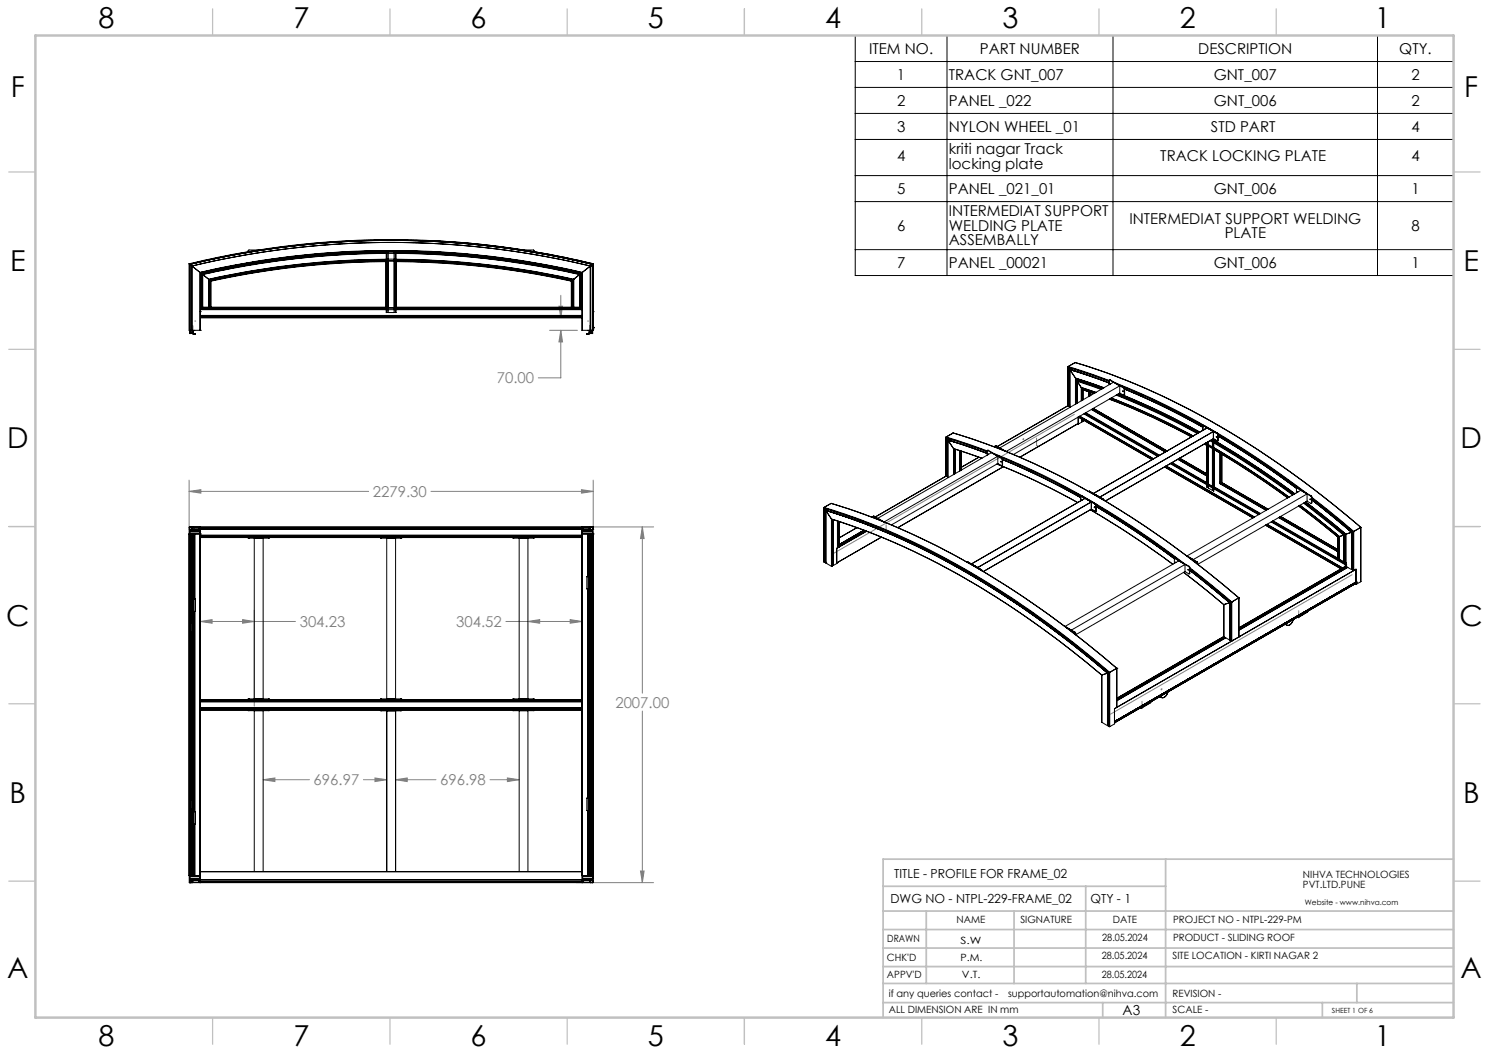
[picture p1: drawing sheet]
<svg xmlns="http://www.w3.org/2000/svg" width="420mm" height="297mm" viewBox="0 0 420 297" stroke-linecap="round" stroke-linejoin="round" font-family="sans-serif">
<defs><g id="words">
<g font-size="8.1">
<text x="27.8" y="8">8</text>
<text x="82.8" y="8">7</text>
<text x="132.8" y="8">6</text>
<text x="182.8" y="8">5</text>
<text x="232.8" y="8">4</text>
<text x="282.8" y="8">3</text>
<text x="332.8" y="8">2</text>
<text x="387.8" y="8">1</text>
<text x="3" y="27.2">F</text>
<text x="413" y="27.2">F</text>
<text x="2.8" y="76.5">E</text>
<text x="412.8" y="76.5">E</text>
<text x="2" y="126.5">D</text>
<text x="412" y="126.5">D</text>
<text x="1.7" y="176.5">C</text>
<text x="411.7" y="176.5">C</text>
<text x="2.7" y="226.5">B</text>
<text x="412.7" y="226.5">B</text>
<text x="2" y="275.7">A</text>
<text x="412" y="275.7">A</text>
<text x="27.8" y="295">8</text>
<text x="82.8" y="295">7</text>
<text x="132.8" y="295">6</text>
<text x="182.8" y="295">5</text>
<text x="232.8" y="295">4</text>
<text x="282.8" y="295">3</text>
<text x="332.8" y="295">2</text>
<text x="387.8" y="295">1</text>
</g>
<g font-size="4.2">
<text x="245.1" y="15.2">ITEM NO.</text>
<text x="276.4" y="15.2">PART NUMBER</text>
<text x="338" y="15.2">DESCRIPTION</text>
<text x="394.7" y="15.2">QTY.</text>
<text x="253" y="22.5">1</text>
<text x="267.6" y="22.5">TRACK GNT_007</text>
<text x="342.4" y="22.5">GNT_007</text>
<text x="398.1" y="22.5">2</text>
<text x="253" y="29.8">2</text>
<text x="267.6" y="29.8">PANEL _022</text>
<text x="342.4" y="29.8">GNT_006</text>
<text x="398.1" y="29.8">2</text>
<text x="253" y="37.2">3</text>
<text x="267.6" y="37.2">NYLON WHEEL _01</text>
<text x="341.6" y="37.2">STD PART</text>
<text x="398.1" y="37.2">4</text>
<text x="253" y="45.5">4</text>
<text x="267.6" y="43.5">kriti nagar Track</text>
<text x="267.6" y="47.6">locking plate</text>
<text x="327.3" y="45.5">TRACK LOCKING PLATE</text>
<text x="398.1" y="45.5">4</text>
<text x="253" y="54.7">5</text>
<text x="267.6" y="54.7">PANEL _021_01</text>
<text x="342.4" y="54.7">GNT_006</text>
<text x="398.1" y="54.7">1</text>
<text x="253" y="65.1">6</text>
<text x="267.6" y="61">INTERMEDIAT SUPPORT</text>
<text x="267.6" y="65.1">WELDING PLATE</text>
<text x="318.6" y="63.1">INTERMEDIAT SUPPORT WELDING</text>
<text x="398.1" y="65.1">8</text>
<text x="267.6" y="69.2">ASSEMBALLY</text>
<text x="345.4" y="67.2">PLATE</text>
<text x="253" y="75.6">7</text>
<text x="267.6" y="75.6">PANEL _00021</text>
<text x="342.4" y="75.6">GNT_006</text>
<text x="398.1" y="75.6">1</text>
</g>
<g font-size="4.2" fill="#808080">
<text x="140.1" y="108.1">70.00</text>
<text x="105.2" y="140.2">2279.30</text>
<text x="84.5" y="176.9">304.23</text>
<text x="128.6" y="176.9">304.52</text>
<text x="173.6" y="199.6">2007.00</text>
<text x="88.5" y="221.5">696.97</text>
<text x="124.2" y="221.5">696.98</text>
</g>
<text font-size="3.9" x="316.7" y="286.4">A3</text>
<g font-size="3.5">
<text x="252.2" y="247.7">TITLE - PROFILE FOR FRAME_02</text>
<text x="251.2" y="254.8">DWG NO - NTPL-229-FRAME_02</text>
<text x="307.6" y="254.8">QTY - 1</text>
</g>
<g font-size="2.8">
<text x="367.5" y="247.7">NIHVA TECHNOLOGIES</text>
<text x="367.5" y="250.5">PVT.LTD.PUNE</text>
<text x="269.8" y="260.4">NAME</text>
<text x="287.8" y="260.4">SIGNATURE</text>
<text x="313.9" y="260.5">DATE</text>
<text x="330.9" y="260.5">PROJECT NO - NTPL-229-PM</text>
<text x="250.3" y="265.7">DRAWN</text>
<text x="270.9" y="266.1">S.W</text>
<text x="310.9" y="265.5">28.05.2024</text>
<text x="330.9" y="265.5">PRODUCT - SLIDING ROOF</text>
<text x="250.2" y="271.1">CHK'D</text>
<text x="250.2" y="275.8">APPV'D</text>
<text x="270.9" y="271.1">P.M.</text>
<text x="271.3" y="275.8">V.T.</text>
<text x="310.8" y="270.6">28.05.2024</text>
<text x="310.8" y="275.8">28.05.2024</text>
<text x="330.7" y="270.6">SITE LOCATION - KIRTI NAGAR 2</text>
<text x="250.7" y="281.1">if any queries contact -</text>
<text x="284.3" y="281.1">supportautomation@nihva.com</text>
<text x="330.7" y="281.1">REVISION -</text>
<text x="250.7" y="285.6">ALL DIMENSION ARE IN mm</text>
<text x="330.7" y="285.6">SCALE -</text>
</g>
<text font-size="2.1" x="368.1" y="255.1">Website - www.nihva.com</text>
<text font-size="2" x="375.7" y="285.6">SHEET 1 OF 6</text>
</g></defs>
<g fill="none" stroke="#808080" stroke-width=".28">
<path d="M54.4 91.8v2.5h.7M54.9 90.6h.1M155 93.2h7.9M157.7 86.4h1l-.5 3.2zM158.2 93.2l.5 3.2h-1zM158.2 93.2v13.4h-6.4M158.2 83.3v6.3M165.7 90.6h.1M166.3 91.8v2.5h-.8M303 116.9l-68.1 39.3M53.3 138.6l3.4-.5v1zM53.3 135.4v13.9"/>
<path d="M53.3 138.6h50.7M121.6 138.6h45.7M164 138.1l3.3 .5-3.3 .5zM167.3 135.4v13.9M292.4 123.6v2l.5 .3M54.9 150.6v96.4M165.5 148.6h18.9M165.7 150.6v96.4M181.2 148.6l.5 3.3h-1zM181.2 148.6v46.9M249.9 148.1v2l.6 .3M56.5 175.3l3.3-.5v1z"/>
<path d="M56.5 175.3h26.8M68.4 174.8l3.3 .5-3.3 .5zM71.7 172.1v27.1M142.7 175.3h21.4M148.9 175.3l3.3-.5v1zM160.8 174.8l3.3 .5-3.3 .5zM165.5 162.6h.8M166.3 162.6h.1M366.3 172.3v2l-.5-.3M381.4 162.1l-68.2 39.3M322.1 197.8v2l-.5-.3M74.2 219.9l3.3-.5v1z"/>
<path d="M74.2 219.9h13.1M102.5 219.9h6.6M105.8 219.4l3.3 .5-3.3 .5zM111.6 219.9l3.3-.5v1zM111.6 219.9h11.4M138.2 219.9h8.2M143.1 219.4l3.3 .5-3.3 .5zM181.2 200.6v48.4M166.3 225.1h-.8M162.5 249h21.9M180.7 245.7h1l-.5 3.3z"/>
<circle cx="288.7" cy="123.9" r=".12"/>
<circle cx="327.6" cy="194.4" r=".12"/>
</g>
<path d="M241.2 10h168.8v67.7h-168.8zM241.2 17.4h168.8M267.1 10v67.7M313.9 10v67.7M388.5 10v67.7M241.2 24.7h168.8M241.2 32h168.8M241.2 39.3h168.8M241.2 49.5h168.8M241.2 56.9h168.8M241.2 70.4h168.8" fill="none" stroke="#000" stroke-width=".28"/>
<g fill="none" stroke="#c0c0c0" stroke-width=".35">
<path d="M60 2.5v7.5M110 2.5v7.5M160 2.5v7.5M210 2.5v7.5M260 2.5v7.5M310 2.5v7.5M360 2.5v7.5M2.5 48.5h7.5M410 48.5h7.5M2.5 98.5h7.5M410 98.5h7.5M2.5 148.5h7.5"/>
<path d="M410 148.5h7.5M2.5 198.5h7.5M410 198.5h7.5M2.5 248.5h7.5M410 248.5h7.5M60 287v7.5M110 287v7.5M160 287v7.5M210 287v7.5M260 287v7.5M310 287v7.5M360 287v7.5"/>
</g>
<g fill="none" stroke="#c0c0c0" stroke-width=".5">
<path d="M249.1 257h160.9M249.1 250h79.7M261.3 257v20.4M286 257v20.4M306.2 250v27.4M328.8 242.3v44.7M410 242.3h-160.9v44.7M249.1 272.6h160.9M249.1 267.4h160.9M249.1 262.2h160.9M249.1 277.4h160.9M382.7 277.4v5.4"/>
<path d="M249.1 282.8h160.9M311 282.8v4.2M373 282.8v4.2"/>
</g>
<path d="M10 10h400v277h-400z" fill="none" stroke="#c0c0c0" stroke-width=".7"/>
<path d="M157.7 86.4h1l-.5 3.2zM158.2 93.2l.5 3.2h-1zM181.2 148.6l.5 3.3h-1zM180.7 245.7h1l-.5 3.3zM53.3 138.6l3.4-.5v1zM164 138.1l3.3 .5-3.3 .5zM74.2 219.9l3.3-.5v1zM105.8 219.4l3.3 .5-3.3 .5zM68.4 174.8l3.3 .5-3.3 .5zM56.5 175.3l3.3-.5v1zM111.6 219.9l3.3-.5v1zM143.1 219.4l3.3 .5-3.3 .5zM148.9 175.3l3.3-.5v1zM160.8 174.8l3.3 .5-3.3 .5z" fill="#808080"/>
<g fill="none" stroke="#000" stroke-width=".28">
<path d="M53.3 74.4l.1 18.8M53.3 74.4l.1 .1M53.3 74.4a241.7 241.7 0 0 1 114 0M53.4 74.5a240.8 240.8 0 0 1 113.8 0M53.4 74.5v18.7M53.4 74.5h.1M53.5 74.5l.1 .1M53.5 74.5a241.4 241.4 0 0 1 113.6 0M53.5 74.5v18.7M53.6 74.6h.1M53.6 74.6a241.3 241.3 0 0 1 113.5 0M53.6 74.6a241.2 241.2 0 0 1 113.5 0"/>
<path d="M53.6 74.6l.5 .4M54.1 75l.1 18.2M54.1 75h.1M54.1 75a240.1 240.1 0 0 1 112.4 0M54.2 75a241.2 241.2 0 0 1 112.3 0M54.2 75v18.2M54.2 75l2.2 1.8M56.4 76.8l.1 .1M56.4 76.8a238.5 238.5 0 0 1 107.9 0M56.4 76.8v16.4M56.5 76.9l.1 .1M56.5 76.9a238.9 238.9 0 0 1 107.6 0"/>
<path d="M56.5 76.9v16.3M56.6 77a240.9 240.9 0 0 1 107.5 0M56.6 77v9.6M56.6 77l.2 .1M56.8 77.1l.1 .1M56.8 77.1a240.2 240.2 0 0 1 107 0M56.8 77.1v9.5M56.9 77.2a240.4 240.4 0 0 1 51.9-6v.2a238.3 238.3 0 0 0-51.7 6M56.9 77.2l.2 .2M56.9 77.2v9.4M57.1 77.4h.1M57.1 77.4v9.2"/>
<path d="M57.2 77.4a239.9 239.9 0 0 1 106.3 0M57.2 77.4v9.2M57.2 77.4l1.6 1.3M57.4 76.7l-.9 .2M58.8 78.8h.1M58.8 78.8a236.2 236.2 0 0 1 103 0M58.8 78.7v7.9M58.9 78.8a235.6 235.6 0 0 1 49.9-5.6v.2a238.3 238.3 0 0 0-49.7 5.6M58.9 78.8l.2 .2M58.9 78.8v7.8M58.9 78.8l.2 .1M59.1 78.9l.1 .1"/>
<path d="M59.1 78.9v7.7M59.1 79l.1 .1M59.2 79.1a237.3 237.3 0 0 1 102.3 0M59.2 79v7.6M59.2 79l.2 .2M59.4 79.2l.1 .1M59.4 79.2a236.9 236.9 0 0 1 101.9 0M59.4 79.2v7.4M59.5 79.3a235.8 235.8 0 0 1 49.3-5.5v12.8h-49.3M59.5 79.3v7.3M72.9 70.5h-2.8l-.1 .5M107.5 67.6h5.7"/>
<path d="M108.8 70.8h.1M108.8 70.8a238.6 238.6 0 0 0-52.3 6.1M108.9 70.8v17.4h.2v-17.4M108.9 70.8h.2M109.1 70.8h.2M109.3 70.8h.1M109.3 71.2l.1 .2zM109.3 73.2l.1 .2zM109.3 73.8h.1v12.8h-.1zM109.4 70.8h.1M109.5 70.8v17.4h1.7v-17.4M109.5 70.8h1.7"/>
<path d="M111.2 70.8h.1M111.2 70.8h.2M111.2 71.2h.2v.2h-.2zM111.2 73.2l.2 .2zM111.2 73.8h.2v12.8h-.2zM111.4 70.8h.1M111.5 70.8v17.4h.2v-17.4M111.5 70.8h.2M111.7 70.8h.1M111.8 70.8h.1M111.8 70.8a237.7 237.7 0 0 1 51.2 5.9M122.8 67.9l9.5 .7 12.4 1.5a19 19 0 0 0 5.8 .4l.2 .5h.2l8.2 1.6 8.2 1.8v18.8"/>
<path d="M161.1 79.3a235.8 235.8 0 0 0-49.3-5.5v12.8h49.3M161.1 79.3v7.3M161.3 79.2l-.2 .1M161.5 79.1l-.2 .1M161.5 79v7.6M161.5 79l-.2 .2v7.4M161.6 78.9l-.1 .1M161.6 79l-.1 .1M161.6 78.9v7.7M161.7 78.8a234.9 234.9 0 0 0-49.9-5.6v.2a238.9 238.9 0 0 1 49.8 5.6M161.7 78.8l-.1 .1M161.7 78.8v7.8"/>
<path d="M161.8 78.8h-.1M161.9 78.7v7.9M163.5 77.4v9.2M163.5 77.4l-1.6 1.3M163.6 77.4h.1M163.6 77.4h-.1M163.6 77.4v9.2M163.8 77.2a240.4 240.4 0 0 0-52-6v.2a238.9 238.9 0 0 1 51.8 6M163.8 77.2l-.2 .2M163.8 77.2v9.4M163.8 77.1v.1M163.8 77.1v9.5"/>
<path d="M164.1 77v9.6M164.1 77l-.3 .1M164.1 76.9v.1M164.1 76.9l.2 16.3M164.3 76.8l-.2 .1M164.3 76.8v16.4M166.5 75h.1M166.5 75l-2.2 1.8M166.5 75v18.2M167.1 74.6h.1M167.1 74.6v18.6M167.1 74.6l-.6 .4"/>
<path d="M167.1 74.5v.1M167.1 74.5v18.7M167.2 74.5h-.1M167.2 74.5v18.7M167.3 74.4l-.1 .1M167.3 74.4v18.8M53.4 93.2h3M53.5 93.2l.1 .9M53.5 93.2h.1M53.6 93.2h.1M53.6 93.2v.9M53.6 94.1h.1"/>
<path d="M53.7 93.2v.9M53.8 94l-.1 .1M53.8 94l.1-.1 .3 .1M53.8 93.2v.8M54.2 94v.1M54.2 93.2v.8M54.2 93.2v.9M54.2 94.1h.2M54.4 94l.3 .3M54.4 94h.1M54.4 93.2v.8M54.5 94l.2 .1"/>
<path d="M54.5 93.2v.8M54.7 93.2h.2M54.7 94.1h.4l-.4 .2M54.7 94.1v.2M56.4 93.2h.1M56.5 86.6h.1M56.5 87.9h.1M56.5 93.2h.1M56.5 92.9v.1M56.5 87.1h52.3v.1h-52.3M56.5 89.1h107.6M56.5 89.2h107.6"/>
<path d="M56.5 89.6h107.6M56.5 86.7h107.6M56.5 87h107.6M56.5 89h107.6M56.5 87.3h107.6M56.5 89.3h107.6M56.6 86.6h.2M56.8 86.6h.1M56.9 86.6h.2M57.1 86.6h.1M57.2 86.6h1.6M58.8 86.6h.1"/>
<path d="M58.9 86.6h.2M59.1 86.6h.1M59.2 86.6h.2M59.4 86.6h.1M109.3 87.1l.1 .1zM111.2 87.1l.2 .1zM161.1 86.6h.2M161.3 86.6h.2M161.5 86.6h.1M161.6 86.6h.1M161.7 86.6h.2M161.9 86.6h1.6"/>
<path d="M163.5 86.6h.1M163.6 86.6h.2M163.8 86.6h.1M163.8 86.6h.3M164.1 86.6h.1M164.1 87.1h-52.3v.1h52.3M164.3 93.2h2.9M165.5 94.1h.5M165.7 93.2h.3M166 94.1h-.5v.2h.5M166 94.1v.2M166.1 93.9l-.1 .2"/>
<path d="M166.1 94l-.1 .1M166.1 94l-.1 .2M166.1 94h.2M166.1 93.2v.8M166.3 94.1h.1M166.3 94l-.3 .3M166.3 93.2v.8M166.4 93.2v.9M166.5 94l-.1 .1M166.5 94l.2-.1 .2 .1M166.5 93.2v.8M166.5 93.2h.1"/>
<path d="M166.9 94v.1M166.9 93.2v.8M166.9 93.2v.9M166.9 94.1h.2M167.1 93.2h.1M167.1 93.2v.9M167.2 93.2l-.1 .9M167.2 93.2h.1M167.3 92.4h.1M167.3 87.9h.1M167.3 92.3h.1M167.3 92.7h.1"/>
<path d="M167.3 92.7v.1M167.3 92.3v.1M301.2 114.4l.1 .1M301.2 103.5l.1 11M301.2 114.4l-19.9 11.5M301.3 103.4v.1M301.3 103.4l11.5 3.9M301.3 103.5l11.5 4M301.3 103.5v.1M301.3 114.5h.1M301.3 103.6l11.5 3.9M301.3 103.6h.1"/>
<path d="M301.3 103.6l.1 10.9M301.3 103.6v10.9M301.4 114.5h.1M301.8 104.2l11 3.9-11-3.8M301.8 104.2v.1M301.8 114.8h.1M301.8 104.2v10.6M301.8 104.3l1.6 2.3M301.8 114.8l.1 .1M301.8 114.2l-.4 .2M301.8 104.2h.1M301.8 104.2l11 3.8"/>
<path d="M301.8 103.7v.5M301.8 104.2l1.7 .5M302.1 103.9v.3M302.2 103.9v.2M302.4 104l-.5 .2M303.3 102.3a209.5 209.5 0 0 1 63.1 32.6l8.8 6.7 8.6 7.2M303.3 102.3h.1M303.3 102.3l-2 1.1M303.3 102.3a208.3 208.3 0 0 1 62.7 32.3l10.9 8.3 7 5.8M303.4 106.6l.1 .1M303.4 106.6v7.4M303.4 106.8v.1"/>
<path d="M303.4 106.9l7.7 2.6M303.4 106.8l7.9 2.7M303.4 106.6l8 2.8M303.4 106.9l.2 .3M303.5 106.7l7.9 2.7M303.5 106.7l-.1 .1M303.6 107.2h.1M303.6 107.2l7.3 2.4M303.6 107.2v6.7M303.6 107.2l7.3 2.5M303.7 107.2v6.6M303.8 107.5v6.3"/>
<path d="M303.8 107.5l6.8 2.3M303.8 107.5l1.2 1.8M303.8 107.4v.1M303.8 107.4l.2-.1zM303.8 107.4l7 2.3M304 119.6h.1M304 119.5v.1M304.1 119.4h.1M304.1 119.6v-2l20.9 12M304.1 119.4l-16.4 9.6M304.3 117.5l20.8 12M304.4 117.4l20.9 12.1"/>
<path d="M304.6 117.4l20.8 12M305 109.3l4.1 1.4M305 109.3h.1M305 109.3v3.8M305.1 119.1l-1 .5M305.1 118.2v.9M305.1 118.8l.1 .1M305.1 109.4v3.6M305.2 118.9h.1M305.2 109.6v3.4M305.2 118.2v.7M305.2 109.7l3.6 1.2"/>
<path d="M305.2 109.6l.2 .3M305.3 109.5l-.1 .1M305.3 109.5l3.7 1.3M305.3 118.4v.5M305.4 109.9l3.2 1.1zM305.4 109.4l-.1 .1zM305.4 109.9v3M305.5 118.8h.1M305.5 118.4v.4M305.5 118.8l-.2 .1M305.5 110v2.7M305.7 116.7l20.8 12"/>
<path d="M305.9 116.6l20.8 12.1M306 116.6l20.8 12M306.1 116.5l20.9 12M306.3 116.4l20.8 12M307.1 110.5v1.3M307.5 110.6v1M307.6 110.7l-.1 .9M307.6 110.7v.8M307.7 110.7v.8M307.9 115.5l20.8 12M308.2 115.3l20.8 12M308.3 115.2l20.8 12"/>
<path d="M308.4 115.2l20.8 12M312.8 107.3v1.2M312.9 112.6a186.7 186.7 0 0 1 23.2 10.6 180.7 180.7 0 0 0-23.2-10.6M313 107.2l-.2 .1M313 107.2l3.9 2.2M313.1 107.1l-.2 .1M313.1 112.4a189.1 189.1 0 0 1 23.2 10.7M313.1 107.1l-.1 .1M313.1 107.1l3.9 2.3M313.2 108.3v.1M313.3 112.4a190.9 190.9 0 0 1 23.1 10.6M313.4 112.3a197.3 197.3 0 0 1 23.1 10.7 186.1 186.1 0 0 0-23.1-10.7"/>
<path d="M314.7 108a230.1 230.1 0 0 1 53.8 31.1M314.9 111.4a196.8 196.8 0 0 1 22.8 10.9M315 111.4a184.4 184.4 0 0 1 22.9 10.8M315.1 111.3a191.2 191.2 0 0 1 22.9 10.8 193.3 193.3 0 0 0-22.9-10.8zM315.3 111.2a207.8 207.8 0 0 1 22.8 10.8M315.5 111.1a198.3 198.3 0 0 1 22.8 10.9M315.5 108.5a201.6 201.6 0 0 1 23.9 11.5M315.6 111a196.2 196.2 0 0 1 22.8 10.9 196.7 196.7 0 0 0-22.8-10.9M315.8 110.9l1.2 .6 .1-.1M315.8 108.8l-1.7-1-32.1 18.5 1.7 1-2.7-1.6M315.8 108.8l-32 18.5M315.8 108.8v2.1"/>
<path d="M315.8 110.9l-29.9 17.3M315.9 108.7a237.6 237.6 0 0 1 23.5 11.3h.1M316.8 110.3v.1M316.9 109.4l.2 .3M317 109.4l.2 .3M317 109.4h-.1M317.1 109.7v1.7M317.2 111.3l-.2 .2M317.2 109.8a197.1 197.1 0 0 1 22.1 10.7M317.2 109.7a199.2 199.2 0 0 1 22.1 10.8 197.1 197.1 0 0 0-22.1-10.8M317.2 109.7h-.1M317.2 111.3l-.1 .1"/>
<path d="M317.2 109.7v1.6M266.8 123.3l.1 11.1M266.8 134.3l-19.9 11.5M266.9 123.3v.1M266.9 123.3l11.5 3.9M266.9 123.4l11.5 3.9M266.9 123.4v.1M266.9 123.4v11M266.9 123.5h.1M266.9 134.4h.1M266.9 123.5v10.9M267 134.4h.1"/>
<path d="M267 134.4h-.1M267 123.5l11.4 3.9M267.4 124.1h.1M267.3 124.1l.1 10.6M267.3 134.1l-.3 .2M267.4 124.1l11 3.8M267.4 124.1l1.6 2.4M267.4 134.7h.1M267.4 123.6v11.1M267.4 124.1l1.6 .5M267.4 124.1l11 3.8zM267.7 123.7v.3"/>
<path d="M267.7 123.8v.2M268 123.8l-.5 .3M268.9 122.1a209.3 209.3 0 0 1 63.1 32.7l8.7 6.7 8.7 7.1M268.9 122.1h.1M268.9 122.1l-2 1.2M268.9 122.1a207.2 207.2 0 0 1 62.7 32.3l8.2 6.3 9.7 7.9M269 126.5v.1M269 126.5l8 2.8M269 126.5v7.4M269 126.6l7.9 2.7M269.1 126.6v7.2M269.2 126.6v7.1"/>
<path d="M269.3 126.7v7M269.3 126.7v6.9M269.5 126.7v6.9M270.7 127.1v5.8M270.8 127.1v5.7M270.9 127.2v5.5M271.1 127.2v5.4M276.1 129l-5 2.8M278.4 127.2v1.2M278.6 127.1l-.2 .1M278.6 127.1l3.9 2.2M278.7 127l-.2 .1"/>
<path d="M278.7 127l-.1 .1M278.7 127l3.9 2.3M278.8 128.2h-.1M278.8 128.1v.1M280.2 127.9a226.8 226.8 0 0 1 53.8 31.1M280.8 125.8h-.1v.3M280.8 125.8l2.2 1.2M281 125.7l-.3 .1M281 125.7l-.2 .1M281.1 128.4a201.6 201.6 0 0 1 23.9 11.5M281.4 130.7l1.1 .7 .2-.1M281.4 128.6a217.8 217.8 0 0 1 23.6 11.3"/>
<path d="M281.4 128.7l-1.7-1-32.1 18.5 1.6 1-2.7-1.6M281.4 130.7l-30 17.4M281.4 128.7l-32 18.5M281.4 128.7v2M282.4 130.2h.1M282.5 129.3l.2 .3M282.6 129.3l.2 .3M282.6 129.3h-.1M282.7 129.6v1.7M282.8 131.2l-.2 .2M282.8 129.6a190.5 190.5 0 0 1 22 10.7 196.6 196.6 0 0 0-22-10.7 197.1 197.1 0 0 1 22 10.8M282.8 129.6h-.1"/>
<path d="M282.8 131.2l-.1 .1M282.8 129.6v1.6M283 131.6l-29.8 17.2M305 139.9l-.2 .1v1.2M305 139.9h.1M305 139.9l3.9 2.3M305.1 139.9h-.1M305.1 139.9l3.9 2.2M307.2 138.6l3.9 2.3M307.3 138.6h-.1M307.3 138.6l4 2.2M308.4 139.2l32.1-18.5 1.8 1-32.1 18.5z"/>
<path d="M328.5 131.7l24.9 14.4M328.6 131.6l25 14.4M328.8 131.5l24.9 14.4M328.9 131.4l24.9 14.4M330.1 130.8l24.9 14.4M330.2 130.7l10.2 5.9M330.3 130.6l24.9 14.4M330.5 130.5l24.9 14.4M330.6 130.5l9.8 5.6M332.2 129.5l8.2 4.7M332.6 129.3l7.8 4.5M332.7 129.3l7.7 4.4"/>
<path d="M339.4 120l-.1 .1v1.3M339.4 120l3.9 2.3M339.5 120h-.1M339.5 120l3.9 2.2M339.7 121.1l-.2 .1M339.7 125.2l.7 .4M339.7 125.2a249.3 249.3 0 0 1 23.5 15.2 241 241 0 0 0-20.8-13.6M339.9 125.1a238.7 238.7 0 0 1 23.5 15.2M340 125l.4 .2M340.1 125l.3 .1M340.1 125a234.1 234.1 0 0 1 23.5 15.2 262 262 0 0 0-21.2-13.9M340.6 124.7v12.8l-.2-.1v-12.6"/>
<path d="M340.6 136.6l.2 .1M340.6 125.3l.2 .1M340.6 125.8l.2 .1M340.7 136.3h.1M340.7 125.3l.1 .2M340.7 125.8v10.4M340.7 136.7l.1 .1M341.3 124.3a259.6 259.6 0 0 1 23.3 15.3M341.6 124.1a250.4 250.4 0 0 1 23.2 15.4 261.2 261.2 0 0 0-22.4-14.8M341.7 124.1a249.8 249.8 0 0 1 23.3 15.3M341.8 124l.2 .1M342 123.9a247 247 0 0 1 23.2 15.4 259.3 259.3 0 0 0-23.3-15.4"/>
<path d="M342 124.1v14.2l-1.2-.6v-13.1M342.1 124.5l.1 .1M342.1 124h-.2a259.8 259.8 0 0 1 23.2 15.3M342.1 137.4l.1 .1M342.1 126.1l.1 .1M342.1 126.6l.1 .1M342.1 124h.1M342.1 124.1h-.1M342.1 124.1h.1M342.1 124.5l.1 .2M342.1 126.1l.1 .2M342.1 126.6l.1 10.5"/>
<path d="M342.1 137.5l.1 .1M342.2 124l-.1 .1M342.2 124.2l.2 14.3v-14.1M342.2 124.3l.2 .1M342.3 123.8l1.1 .6 .1-.2M342.3 121.7v2.1M342.3 123.8l-30.5 17.5M342.4 124.4h.1M342.4 124.2l-.2 .1M342.4 124.2l.1 .1M342.4 124.2h.1M342.5 124.3h.1"/>
<path d="M342.5 124.4h.1M342.5 126.9v10.4l13.1 7.5M342.5 124.7v.1M342.5 126.4v.1M342.5 137.7v.1M342.5 124.8a255.4 255.4 0 0 1 22.3 14.7M342.5 126.5a229.3 229.3 0 0 1 21 13.8M342.5 137.8l12.6 7.3M342.6 124.3l-.1 .1M343.1 123.1l.1 .2zM343.2 123.2h.1M343.3 122.3l.2 .3"/>
<path d="M343.4 122.2l.2 .4M343.4 122.2l-.1 .1M343.5 122.6v1.6M343.6 122.4a256.1 256.1 0 0 1 23.9 16.1M343.6 124.2l-.1 .2M343.6 122.5a258.5 258.5 0 0 1 23.5 15.8M343.6 123a238 238 0 0 1 22.1 14.7 253.2 253.2 0 0 0-22.1-14.7zM343.6 122.9a242.5 242.5 0 0 1 22.1 14.8M343.6 122.6h-.1M343.6 124.2h-.1M343.6 122.6v1.6M344.1 127.8v8.6l13.1 7.5"/>
<path d="M344.1 135.9l13.5 7.8M344.1 135.9l.4 .2M344.5 128v8.6M344.5 136.2l-.4-.2 13.4 7.7M344.6 128.1v8.6M344.6 128.1v8M344.6 136.1l13.1 7.5M365.9 137.7h-.2v1.3M365.9 137.7l3.8 2.2M366 137.6l-.3 .1M366 137.6l-.1 .1M366 137.6l3.9 2.3"/>
<path d="M366 138.7l.1 .1M366.1 138.8h-.1M368.7 139.3l-1.8-1-32.1 18.5M368.7 139.3l-32.1 18.5M368.7 139.3v2.1M369.7 139.9l.2 .3M369.9 139.9l.1 .3M369.9 139.9h-.2M53.3 150.6h.6M53.5 148.7h.1M53.5 149.3h.1M53.5 148.7v.6"/>
<path d="M53.5 150.6l-.1 96.4M53.5 148.7h.7M53.5 149.3l.1 .4M53.5 149.3h.7M53.5 148.6h.1M53.5 149.8v.6M53.5 149.8h.1M53.5 150.4h.1M53.5 150.4h2.8M53.5 149.8h2.8M53.6 149.7h.1M53.6 150.5h.1"/>
<path d="M53.6 148.7h-.1M53.6 148.6v.1M53.6 150.5h.6M53.6 149.7h.6M53.6 150.5l-.1 .1M53.9 150.6h.1M53.9 150.6v25M54 150.6h.2M54 150.6v25M54.2 148.6v.1M54.2 148.7h.1M54.2 149.7h.1"/>
<path d="M54.2 150.5h.1M54.2 150.6h.1M54.2 150.6h.2M54.2 148.7v1M54.2 150.5v25M54.3 148.7h.1M54.3 149.4h.1M54.3 149.7h.1M54.3 150.5h.1M54.3 149.3h.1M54.3 149.7h2M54.3 149.4h2"/>
<path d="M54.3 150.5h2M54.3 148.7h2M54.3 149.3h1.8M54.3 148.7v.6M54.3 149.4v.3M54.3 150.5v25M54.4 150.6h.1M54.4 150.6v24.9M54.5 150.6h.1M54.5 150.6v18.4M54.6 150.6v18.4M54.6 150.6h.1"/>
<path d="M54.6 149.4h.1M54.6 149.3h.1M54.6 149.3v.1M54.6 149.4h1.5M54.6 150.6v96.4M54.7 150.6h.2M54.9 150.6h.1M54.9 150.6h1.6M54.9 150.6v18.4M56.1 149.4h.1M56.3 148.9h.1M56.3 148.7l-.2 .3v.4"/>
<path d="M56.3 148.7h.1M56.3 150.5h.1M56.3 149.7h.1M56.3 149.8h.1M56.3 150.4h.1M56.3 149.4v.3M56.3 149.8v.6M56.3 150.5l.1 96.5M56.4 149.2h107.8M56.4 148.6l-3.1 .1v98.3M56.4 148.6l.1 .1M56.4 148.6h107.9"/>
<path d="M56.5 151.2h107.6M56.5 148.9l107.7 .1M56.5 151h107.6M56.5 148.9l-.4 .2 .4 .2M56.5 148.7h107.6M56.5 148.9h107.6M56.5 149.3h107.6M56.5 151.6h107.6M56.5 150.6h.1M56.5 151.3h107.6M56.5 151.5h107.6M56.5 148.7v.2"/>
<path d="M56.5 149.3v99.6M70 151.6l.2 .2M70.2 151.6v.2M70.2 151.8h5.5M71.7 151.8v45.3M74.2 151.8v45.3M75.7 151.6v.2M76 151.6l-.3 .2M107.3 151.6l.3 .2M107.6 151.6v.2M107.6 151.8h5.5M109.1 151.8v45.3"/>
<path d="M111.6 151.8v45.3M113.1 151.6v.2M113.3 151.6l-.2 .2M144.7 151.6l.2 .2M144.9 151.8h5.5M144.9 151.6v.2M146.4 151.8v45.3M148.9 151.8v45.3M150.4 151.6v.2M150.7 151.6l-.3 .2M164.1 148.9l.4 .2-.4 .2M164.1 150.6h1.6"/>
<path d="M164.1 148.7v.2M164.1 149.3v99.6M164.3 148.6l-.2 .1M164.3 148.6h3v2M164.3 148.7h.1M164.3 148.7l.3 .3v.4M164.3 149.7h.1M164.3 150.5h.1M164.3 149.8h.1M164.3 150.4h.1M164.3 149.7h2M164.3 150.5h2"/>
<path d="M164.3 148.7h2M164.3 150.4h2.8M164.3 149.8h2.8M164.3 149.4v.3M164.3 149.8v.6M164.3 150.5v96.5M164.3 149.4h2M164.4 148.9h.1M164.6 149.4h.1M164.6 149.4h1.4M165.7 150.6h.3M165.7 150.6h.1"/>
<path d="M165.7 150.6v12M166 150.6h.1M166 150.6v96.4M166 149.4h.1M166.1 149.3l-.1 .1M166.1 150.6h.1M166.1 150.6v12M166.2 150.6l-.1 12M166.2 150.6h.2M166.3 150.6h.1M166.3 150.6v18.5M166.3 149.4h-2"/>
<path d="M166.3 149.3h.1M166.3 148.7h.1M166.3 150.5h.1M166.3 149.4h.1M166.3 149.7h.1M166.3 148.7v.6M166.3 149.4v.3M166.3 150.5l.1 18.6M166.3 149.3h-1.7M166.4 148.7h.1M166.4 150.5h.1M166.4 149.7h.1"/>
<path d="M166.4 150.6h.1M166.4 148.7h.8M166.4 150.5h.7M166.4 149.7h.7M166.4 148.7v1M166.4 150.5v.1M166.4 149.3h.8M166.5 150.6h.1M166.5 150.6v18.5M166.5 148.6h.1M166.5 148.7h.1M166.5 148.6v.1"/>
<path d="M166.6 150.6h.1M166.6 150.6v18.7M166.7 150.6h.1M166.7 150.6v18.7M166.8 150.6h.1M166.8 150.6v18.7M166.8 150.6h.5M167.1 150.5h.1M167.1 149.7h.1M167.1 148.7h.1M167.1 148.6h.1M167.1 149.8h.1"/>
<path d="M167.1 148.6v.1M167.1 150.5v18.7M167.1 150.4h.1M167.1 149.8v.6M167.2 149.3h.1M167.2 148.7v.6M167.2 150.6v96.4M167.2 149.3l-.1 .4M167.3 150.6v98.4h-113.9v-2M167.3 150.6h.1M232.4 158.5h.1M232.4 143.2v15.3"/>
<path d="M232.4 143.1v.2M232.4 143.3a211.8 211.8 0 0 1 64.5 33.6l5.9 4.5 10.1 8.3M232.4 143.1a211 211 0 0 1 64.6 33.8l5.9 4.4 10.1 8.3M232.4 143.3l.1 .1M232.5 143.4h.1M232.5 158.5h.1M232.5 143.4v15.1M232.6 158.5h.1M232.6 143.4a211.2 211.2 0 0 1 64.3 33.6l5.8 4.4 10.1 8.3M232.6 143.4v15.1M232.9 144h.1M232.9 158.8h.1"/>
<path d="M232.9 144a208.9 208.9 0 0 1 62.3 32.2l10.1 7.8 7.1 5.9M232.9 144a211.2 211.2 0 0 1 63.8 33.3l7.1 5.5 8.6 7.1M232.9 143.5v15.3M232.9 144l1.6 2.4M232.9 158.8l1.6 .9M232.9 158.3l-.3 .2M233 144a207.2 207.2 0 0 1 62.2 32.2l7.3 5.4 10 8.2M233 144h.1M233 144a210 210 0 0 1 63.7 33.3l5.8 4.3 10 8.2M233.3 143.6v.3M233.6 143.7l-.5 .3M234.4 142h.1"/>
<path d="M234.4 142a207.6 207.6 0 0 1 61.7 31.6l10.2 7.7 8.7 7.2M234.4 142l-2 1.1M234.5 142a212.7 212.7 0 0 1 66.8 35.4l13.7 11.1M234.5 146.4h.1M234.5 159.7h.2M234.5 146.4a210.6 210.6 0 0 1 63.5 33.8l12.8 10.2M234.5 146.4v13.3M234.6 146.5a207.2 207.2 0 0 1 61.6 32.4l6.7 5.1 7.9 6.4M234.7 146.5v13.2M234.8 146.5v13.1M234.8 159.6l-.1 .1M234.8 159.6h.1"/>
<path d="M234.8 159.4l.1 .1M234.9 159.5h.2M234.9 146.5v13M235.1 146.6v12.9M236 158.8h.1M236 154.7v4.3l-.9 .5M236.2 154.5l-.2 .2M236.3 154.5h-.1M236.3 154.3h.1M236.3 147l-.1 7.5M236.3 154.3l.2 .1M236.3 154.3v.1"/>
<path d="M236.3 147v7.3M236.4 154.4l-.1 .1M236.5 147v7.4M236.6 154.3l-.1 .1M236.7 147.1l-.1 7.2M241.7 148.8l-5 2.9M243.7 149.5l-7 4.1M243.7 149.6l-7 4.1M244.2 149.8l-7.5 4.3M244.3 149.8l-7.7 4.5M244.4 149.9l-8.4 4.8M246.4 145.7l-.2 .3"/>
<path d="M246.4 145.7l2.2 1.2M246.5 145.6h-.2M246.5 145.6l-.1 .1M248.6 151.5l-12.6 7.3M272.8 158.5l3.9 2.3M272.9 158.5h-.2h.1M272.9 158.5h-.1M272.9 158.5l3.9 2.2M274 159.1l32.1-18.6 1.7 1.1-32 18.5zM304 141.7a199.4 199.4 0 0 0-22.8-10.8 186.1 186.1 0 0 1 22.8 10.9M305.2 141v.1M307.8 143.6l1.1 .6 .2-.1"/>
<path d="M307.8 143.6l-30.4 17.6M307.8 141.6v2M308.6 143l.2 .2zM308.8 143v.1M308.9 142.2l.2 .3M309 142.1l.2 .3M309 142.1l-.1 .1M309.1 142.5v1.6M309.2 142.4a251.8 251.8 0 0 1 23.5 15.7M309.2 142.3a241.7 241.7 0 0 1 23.9 16.1M309.2 144.1l-.2 .1M309.2 142.8a315 315 0 0 1 22.2 14.7h.1"/>
<path d="M309.2 142.9a236 236 0 0 1 22.1 14.7 248.8 248.8 0 0 0-22.1-14.7zM309.2 142.4l-.1 .1M309.2 144.1h-.1M309.2 142.4v1.7M311.1 140.9l.2 .1M311.3 140.8l.1 .3M311.3 140.8l-.2 .1M330.8 159.1a265.5 265.5 0 0 0-23.2-15.3 242.1 242.1 0 0 1 23.2 15.3M331.4 157.5l-.1 .1v1.3M331.4 157.5l3.9 2.3M331.5 157.5h-.1M331.5 157.5l3.9 2.2"/>
<path d="M331.6 158.6l-.1 .1M331.6 158.6h.1M334.3 159.2l-32.1 18.5M334.3 159.2l-1.8-1-32.1 18.5M334.3 159.2v2M334.6 156.7l3 1.8M335.3 159.8l.2 .3M335.4 157.3l2.1 1.2M335.4 159.7l.2 .4M335.4 159.7l-.1 .1M337.5 158.5l.2 .3M337.6 158.5l.2 .2"/>
<path d="M337.6 158.5h-.1M337.7 158.8v.3M337.8 158.7l-.1 .1M356.9 148.1l21.4 12.3M357.1 148l21.4 12.3M357.3 148l21.3 12.3M357.4 147.9l21.3 12.3M358.6 147.2l20.8 12.1M358.7 147.1l20.9 12.1M358.8 147.1l20.7 11.9M359 147l20.4 11.8M359.1 146.9l18.3 10.5"/>
<path d="M360.7 146l16.7 9.6M361.1 145.8l16.3 9.4M361.1 145.7l16.3 9.4M361.2 145.7l16.2 9.3M366.3 142.7l11.1 8.8M366.5 142.6l11 8.8M366.6 142.6l11.1 8.7M367.7 141.9l11.3 9M367.8 141.8l11.3 9M368.1 141.7l11.3 9.1M368.2 141.6l11.3 9.1M368.3 141.6l11.3 9.1z"/>
<path d="M368.7 141.4l1 .6 .2-.1M368.7 141.4l-30.9 17.7v-.4M369.6 140.8v.1M369.9 140.2v1.7M370 141.8l-.1 .2M370 140.5l11.7 9.5M370 141l11.2 9.1zM370 140.9l11.3 9.2M370 140.3l11.8 9.6M370 140.4l11.7 9.6M370 140.2h-.1M370 141.8l-.1 .1"/>
<path d="M370 140.2v1.6M377.4 151.5h.1M377.4 151.5v6M377.4 157.5l.1 .1M377.5 157.6h.2M377.5 151.4l-.1 .1M377.5 151.4v6.2M377.7 151.3l-.2 .1M377.7 157.6l.1 .1M377.7 151.3v6.3M377.8 151.3h-.1M377.8 151.3l-11.1-8.8 11.1 8.8"/>
<path d="M377.8 151.3h.1M377.8 151.3v6.5M377.8 157.5l-.1 .1M377.8 157.8l1.2 .6M379 158.4h.1M379 150.9l-1.2 .4M379 150.9v7.5M379.1 158.4l.1 .1M379.1 150.8l-.1 .1M379.1 150.8h.1M379.1 150.8v7.6M379.2 150.8h-.1"/>
<path d="M379.2 150.8l-11.3-9 11.3 9M379.2 150.8h.1M379.2 158.4h-.1M379.2 150.8v7.8M379.2 158.6l.2 .1M379.4 158.7h.1M379.4 150.8v7.9M379.4 150.8h-.2M379.4 159.3v.5l-29.9 17.3 30.1-17.4M379.4 158.8v.2M379.5 158.7l-.1 .1M379.5 150.7l-.1 .1"/>
<path d="M379.5 150.7v8M379.6 159.2l-.2 .1M379.6 159.2h.1M379.6 159.6h.1M379.6 158.7h.1M379.6 158.9h.1M379.6 158.7v.1M379.6 158.7v.2M379.6 158.9l-.2 .1M379.6 159.3h.1M379.6 159.3v.3M379.6 150.7h.1"/>
<path d="M379.6 159.7h.1M379.6 150.7v9M379.6 158.6l-.1 .1M379.6 150.7h-.1M379.6 159.7l1.6 1M379.7 159.7l-30.2 17.5 30.2-17.4M379.8 159.8l-30.3 17.5M381.2 150.1h.1M381.2 150.1l-1.6 .6M381.2 150.1v10.6M381.3 150.1h.1M381.3 150.1v10.5"/>
<path d="M381.3 150.1h-.1M381.6 149.9l-.3 .2M381.7 150h.1M381.7 150v10.9M381.8 149.9l-.1 .1M381.8 149.9v11M383.8 148.8l-2 1.1M383.9 148.7l-.1 .1M383.9 148.7l-.1 15.4M53.5 178.4l.1 .1M53.5 175.6v2.8M53.6 175.5h-.1"/>
<path d="M53.6 175.5v3M53.6 178.5h.1M53.6 175.5h.1M53.7 175.5h.1M53.7 175.5v3M53.8 178.4l-.1 .1M53.8 178.4l.1-.1 .3 .1M53.8 175.5l.1 .1 .3-.1M53.8 175.5v2.9M53.9 178.3v47.3M53.9 178.3v47.4M54 178.3v47.4"/>
<path d="M54.2 178.4v.1M54.2 175.5v2.9M54.2 178.5v47M54.2 175.5h.1M54.2 175.5v3M54.2 178.5h.2M54.2 175.5h.2M54.3 178.5v47M54.4 169h.7v3.5h-.7M54.4 178.5v47M54.4 175.5v3M54.5 172.5v56.4"/>
<path d="M54.6 172.5v56.4M54.9 172.5v56.4M165.5 162.6h.1M165.5 162.6v3.5h.8M165.5 162.6h.5M165.7 166.1v59M166 162.6h.1M166.1 166.1v59M166.1 162.6h.2h-.3M166.1 162.6h.1M166.3 169.1v3M166.3 172.1h.1"/>
<path d="M166.3 169.1h.1M166.3 172.1v47M166.4 172.1v47M166.4 169.1l.1 .1M166.4 169.1v3M166.5 172.1h-.1M166.5 172.1l.2-.2 .2 .2M166.5 169.2l.1 .1 .3-.1M166.5 169.2v2.9M166.5 172.1v47M166.6 171.9v47.4M166.7 171.9v47.4"/>
<path d="M166.8 171.9v47.4M166.9 172.1h.1M166.9 169.2v2.9M166.9 169.1v.1M166.9 169.1v3M166.9 172.1h.2M166.9 169.1h.2M167.1 169.1l.1 .1M167.1 169.1v3M167.1 172.1v47M167.2 172l-.1 .1M167.2 169.2v2.8"/>
<path d="M276.7 160.8l.2 .1M276.8 160.7l.2 .3M276.8 160.7l-.1 .1M300.2 176.6l3 1.7M300.9 177.1l2.2 1.3M303.1 178.4l.2 .3M303.2 178.3l.2 .3M303.2 178.3l-.1 .1M303.3 178.7v.2M303.4 178.6l-.1 .1M333.9 161.5l11.3 9M333.9 161.4l11.3 9.1"/>
<path d="M334.3 161.2l1 .7 .2-.2M334.3 161.2l-30.9 17.8v-.4M335.1 160.7l.1 .1zM335.2 160.7h.1M335.5 160.1v1.6M335.6 161.7l-.1 .2M335.6 160.4l11.6 9.5M335.6 160.9l11.2 9.1M335.6 160.8l11.3 9.2M335.6 160.1l11.9 9.7M335.6 160.3l11.7 9.6M335.6 160.9l11.3 9.1"/>
<path d="M335.6 160.1h-.1M335.6 161.7h-.1M335.6 160.1v1.6M345.2 179.6h.1M345.2 170.5v9.1M345.2 179.5l-30.2 17.5M345.2 179.6l1.6 .9M345.3 179.6l-30.3 17.5M345.3 179.7l-30.3 17.5M345.7 179.9l-30.7 17.7M346.8 170h.1M346.8 170l-1.6 .5"/>
<path d="M346.8 170v10.5M346.9 170h.1M346.9 170v10.5M347.2 169.8l-.3 .2M347.2 169.9h.1M347.2 169.9v10.9M347.3 169.9v10.9M347.5 169.8l-.2 .1M347.5 169.8v11M349.4 168.6h.1M349.4 168.6l-1.9 1.2M349.4 168.6v11.1"/>
<path d="M349.4 179.7l-1.9 1.1M349.5 168.6l-.1 11.1M362.5 176.1h.1M362.5 176.1h.2M362.5 176l.2 .1M362.7 176.1h.1M362.7 176.1l.3 .3M362.7 176l.3 .4M363.9 175l-.2 .2zM364.7 174.8a1.49 1.49 0 0 1-1.7 1.4l-.2-.3M364.8 174.8a1.66 1.66 0 0 1-1.8 1.6M366 174.1h.1"/>
<path d="M366.1 174h.1M366.1 174v.1M366.2 174h-.1M366.2 174h.1M366.2 173.9v.1M366.3 174l-.2 .1M366.3 173.8v.2M367.4 173l-.1 .2M368.8 172.6l-2.5 1.6M368.8 172.4v.2M368.8 172.6l-2.5 1.4M380.2 160l-30.7 17.8"/>
<path d="M381.2 160.7h.1M381.3 160.6h.1M381.3 160.6l-.1 .1M381.7 160.9h.1M381.7 160.3l-.4 .2M382.3 164.6l.2 .2M382.4 164.6v.2M382.5 160.6l-68.1 39.3M382.5 164.2h.1M382.5 164.5h.1M382.5 160.5v4.3M382.5 160.5l-.7 .4"/>
<path d="M382.5 164.2l-68.1 39.3M382.5 164.5l-68.1 39.3M382.5 164.5l-.1 .1M383.8 164.1l-1.3 .7M383.9 164l-.1 .1M56.5 197.7h107.6M56.5 199.9h107.6M56.5 197.9h107.6M56.5 199.7h107.6M56.5 197.6h.1M56.5 197.9v.1M56.5 200h.1"/>
<path d="M56.5 197.4h.1M56.5 197.3h107.6M56.5 197.6h107.6M56.5 200h107.6M56.5 198h107.6M56.5 199.6h107.6M56.5 197.4h107.6M70.2 197.1h-.2v.2M70.2 197.1v.2M70.2 197.1h5.5M75.7 197.1h.3v.2M75.7 197.1v.2"/>
<path d="M107.6 197.1h-.3v.2M107.6 197.1h5.5M107.6 197.1v.2M113.1 197.1h.2v.2M113.1 197.1v.2M144.9 197.1h-.2v.2M144.9 197.1h5.5M144.9 197.1v.2M150.4 197.1h.3v.2M150.4 197.1v.2M310.8 190.4h.1M310.8 190.4v13.3"/>
<path d="M312.4 189.9h.1M312.4 189.9l-1.6 .5M312.4 189.9v14.8M312.5 189.8h.1M312.5 189.8v14.8M312.5 189.8l-.1 .1M312.7 189.6l-.2 .2M312.8 189.7h.1M312.8 189.7l.1 15.3M312.9 189.7v15.3M313 189.6l-.1 .1M313 189.6v15.4"/>
<path d="M314.4 199.9v4.3l-1.4 .8M315 188.5h.1M315 188.5l-2 1.1M315 199.5l-.6 .4M315 199.5h.1M315 188.5v11M321.8 199.6l.1 .1M321.9 199.5v.1M321.9 199.6v.1M322 199.5l-.1 .1M322 199.5l.1 .1M322 199.4v.1"/>
<path d="M322.1 199.6l-.2 .1M322.1 199.4v.2M324.6 198.1l-2.5 1.6M324.6 197.9v.2M324.6 198.1l-2.5 1.5M324.9 197.5h.2l-.2 .2zM325 197.4l-.1 .3M327.1 196.5h.1M327.1 196.5l.2 .1M327.2 196.5h.1M327.2 196.4l.1 .1M327.3 196.5l.3 .2"/>
<path d="M327.3 196.4l.3 .3M327.6 196.7v.1M328.5 195.4l-.1 .2M329.4 195.2a1.42 1.42 0 0 1-1.8 1.4l-.2-.3M329.4 195.2a1.77 1.77 0 0 1-1.7 1.6M346.8 180.5h.1M346.9 180.5h.1M347.2 180.8h.1M347.2 180.2l-.3 .2M347.3 180.8h.2M347.4 180.8l-32.4 18.7M56.5 200.3h107.6"/>
<path d="M56.5 200.2h.1M56.5 200.2h107.6M70 200.3l.2 .1M70.2 200.3v.1M70.2 200.4h5.5M71.7 200.4v45.4M74.2 200.4v45.4M75.7 200.3v.1M76 200.3l-.3 .1M107.3 200.3l.3 .1M107.6 200.3v.1M107.6 200.4h5.5"/>
<path d="M109.1 200.4v45.4M111.6 200.4v45.4M113.1 200.3v.1M113.3 200.3l-.2 .1M144.7 200.3l.2 .1M144.9 200.4h5.5M144.9 200.3v.1M146.4 200.4v45.4M148.9 200.4v45.4M150.4 200.3v.1M150.7 200.3l-.3 .1M166.3 219.1v3"/>
<path d="M166.3 219.1h.1M166.4 219.1h.1M166.4 219.1v3M166.5 219.1l.2 .2 .2-.2M166.5 219.1v3M166.9 219.1v3M166.9 219.1h.1M166.9 219.1h.2M167.1 219.1l.1 .1M167.1 219.1v3M167.2 219.2v2.8M310.8 203.7h.1"/>
<path d="M310.8 203.7l1.6 1M312.4 204.7h.1M312.5 204.6h.1M312.5 204.6l-.1 .1M312.8 204.4l-.3 .2M312.9 205h.1M314.4 203.5h.1M314.4 203.8v.1M314.4 203.9h.1M53.5 228.4l.1 .1M53.5 225.6v2.7M53.6 225.5h-.1"/>
<path d="M53.6 225.5v3M53.6 228.5h.1M53.6 225.5h.1M53.7 225.5h.1M53.7 225.5v3M53.8 228.4l-.1 .1M53.8 228.4l.1-.1 .3 .1M53.8 225.5l.1 .2 .3-.2M53.8 225.5v2.9M53.9 228.3v18.7M54 228.3v18.7M54.2 228.4v.1"/>
<path d="M54.2 225.5v2.9M54.2 228.5v18.5M54.2 225.5h.1M54.2 225.5v3M54.2 228.5h.2M54.2 225.5h.2M54.3 228.5v18.5M54.4 228.9h.7v3.6h-.7M54.4 228.5v18.5M54.4 225.5v3M54.5 232.5v14.5M54.6 232.5v14.5"/>
<path d="M54.9 232.5v14.5M165.5 225.1h.1M165.5 225.1v3.5h.8M165.5 225.1h.5M165.7 228.6v18.4M166 225.1h.1M166 225.1h.3h-.2M166.1 228.6v18.4M166.1 225.1h.2M166.3 222.1h.1M166.3 222.1v24.9M166.4 222.1v24.9"/>
<path d="M166.5 222.1h-.1M166.5 222.1l.1-.2 .3 .2M166.5 222.1v24.9M166.6 221.9v25.1M166.7 221.9v25.1M166.8 221.9v25.1M166.9 222.1h.1M166.9 222.1h.2M167.1 222.1v24.9M167.2 222l-.1 .1M53.3 247h.1M53.3 247h.6"/>
<path d="M53.5 248.8v.1M53.5 248.2l.7 .1M53.5 248.2v.6M53.5 248.8h.7M53.5 248.2h.7M53.5 247.8h.1M53.5 247.2h2.9M53.5 247.8h2.9M53.5 247.2v.6M53.5 247.2h2.8M53.5 247.8h2.8M53.6 247.9h.1"/>
<path d="M53.6 248.9h.1M53.6 249h.1M53.6 247h.1M53.6 247.2h-.1M53.6 248.9v.1M53.6 247h.6M53.6 247.9h.6M53.6 247.9l-.1 .3M53.9 247h.1M54 247h.2M54.2 248.9h.1M54.2 249h.1"/>
<path d="M54.2 248.9v.1M54.2 247h.1M54.2 247.9h.1M54.2 248.8v.1M54.2 247h.3M54.2 247.9v.9M54.3 247.9h.1M54.3 248.2h.1M54.3 248.3h.1M54.3 248.8h.1M54.3 247h.1M54.3 247.9h2.1"/>
<path d="M54.3 248.2h2M54.3 248.8h2.1M54.3 247h2.1M54.3 248.9h2M54.3 248.3h1.8M54.3 247h2M54.3 247.9h2M54.3 247.9v.3M54.3 248.3v.6M54.4 247h.1M54.5 247h.1M54.6 247h.1"/>
<path d="M54.6 248.2h.1M54.6 248.3h.1M54.6 248.2v.1M54.6 248.2h1.5M54.7 247h.2M54.9 247h.1M54.9 247h1.6M56.1 248.2v.4l.2 .1M56.1 248.2h.1M56.3 248.7h.1M56.3 248.7l.1 .1M56.3 247h.1"/>
<path d="M56.3 247.8h.1M56.3 247.2h.1M56.3 247.9h.1M56.4 248.8h.1M56.4 248.1l-2.1 .1M56.4 247.2v.6M56.4 247.9v.2M56.5 248.9h.1M56.5 248.9v.1M56.5 248.4h-.3l.2 .2M56.5 248.7h107.6M56.5 248.8h107.6"/>
<path d="M56.5 248.9h107.6M56.5 248.2h107.6M56.5 245.8h107.6M56.5 245.9h107.6M164.1 248.9v.1M164.1 248.9l.2 .1M164.1 248.3l.4 .2-.4 .1M164.1 247h.1M164.1 247h1.6M164.1 248.4h.2M164.3 247.2h.1M164.3 248.1l2 .1"/>
<path d="M164.3 247h.1M164.3 247.9h.1M164.3 248.8v.1M164.3 247.8h.1M164.3 247.9h2.1M164.3 248.2h2.1M164.3 248.8h2.1M164.3 247h2.1M164.3 247.2h2.8M164.3 247.8h2.8M164.3 248.9h2M164.3 247.2v.6"/>
<path d="M164.3 247.9v.2M164.3 247h2M164.3 247.9h2M164.4 248.7l-.1 .1M164.4 248.7h.1M164.6 248.2v.4l-.2 .1M164.6 248.2h.1M164.6 248.3h1.8M164.6 248.2h1.5M165.7 247h.3M165.7 247h.1M166 247h.1"/>
<path d="M166.1 248.3h.1M166.1 248.2h.1M166.1 248.2v.1M166.1 247h.1M166.2 247h.1M166.3 247h.2M166.3 247h.1M166.3 248.2h.1M166.4 248.8l-.1 .1M166.4 248.3h.1M166.4 247.9h.1M166.4 247.9v.3"/>
<path d="M166.4 248.3v.5M166.5 247h.1M166.5 247.9h.1M166.5 247.9v1M166.5 247h.6M166.5 247.9h.6M166.5 248.2h.7M166.5 248.9v.1M166.6 247h.1M166.7 247h.1M166.8 247h.1M166.8 247h.5"/>
<path d="M167.1 247h.1M167.1 249h.1M167.1 247.9h.1M167.1 248.9h.1M167.1 248.9v.1M167.1 247.9l.1 .3M167.1 247.8h.1M167.1 247.2h.1M167.1 247.2v.6M167.2 248.8v.1M167.2 248.2l-.7 .1M167.2 248.2v.6"/>
<path d="M167.2 248.8l-.7 .1"/>
<circle cx="316.8" cy="110.4" r=".11"/>
<circle cx="282.3" cy="130.2" r=".1"/>
<circle cx="369.6" cy="140.9" r=".1"/>
<circle cx="363.9" cy="175.1" r=".13"/>
<circle cx="367.4" cy="173.1" r=".13"/>
<circle cx="328.5" cy="195.5" r=".14"/>
</g>
<use href="#words"/>
</svg>
